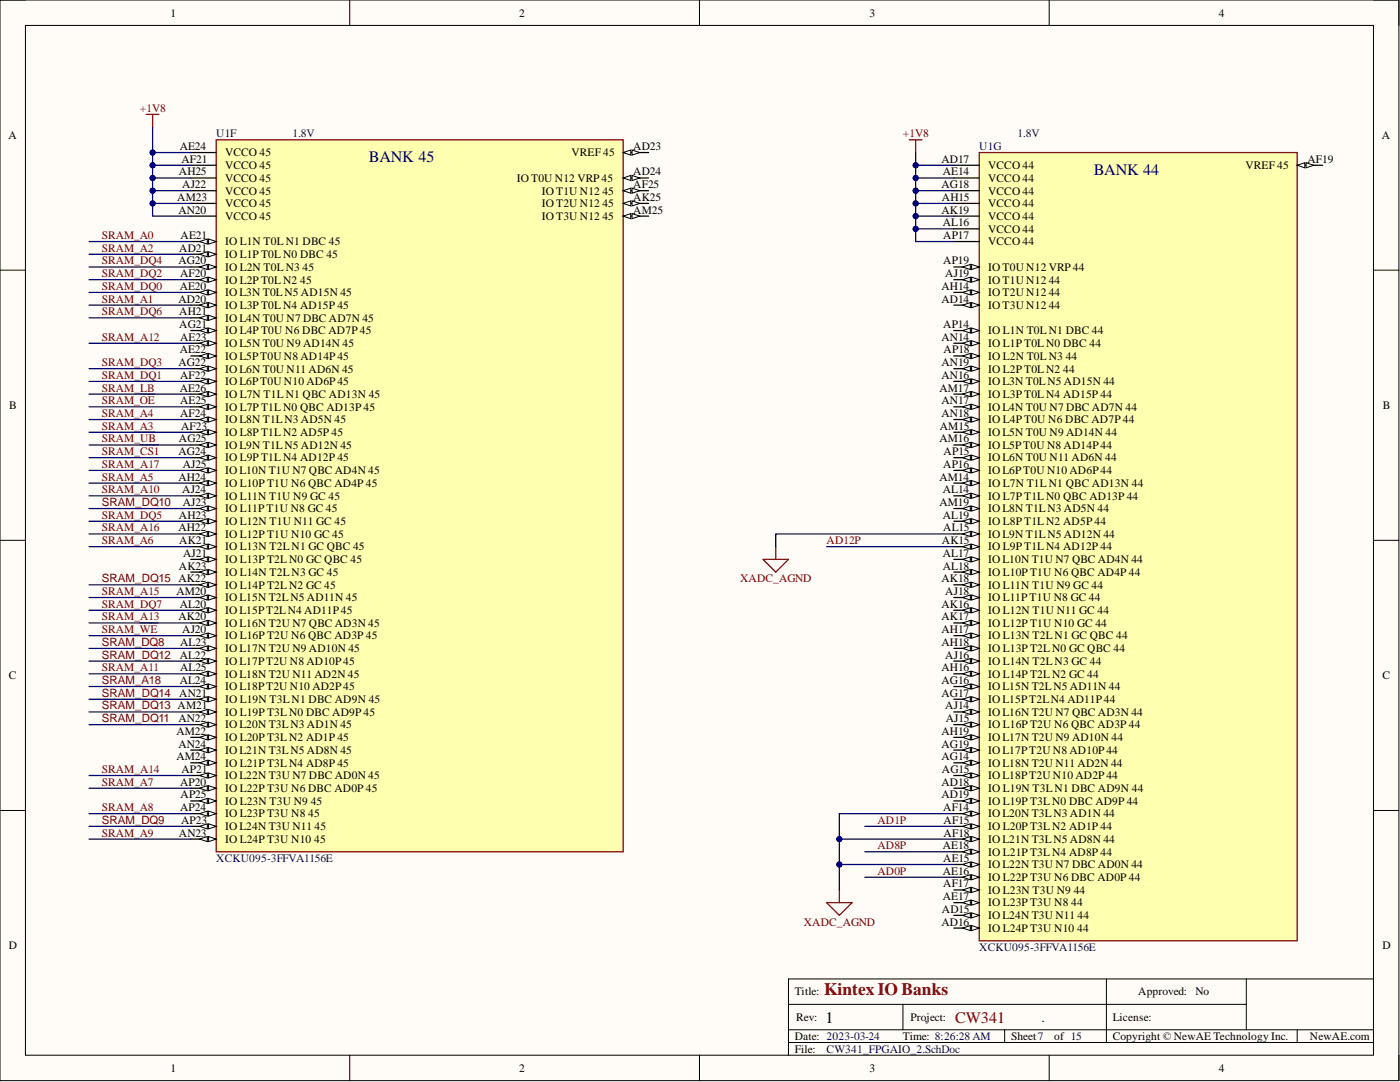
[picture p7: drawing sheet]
<svg xmlns="http://www.w3.org/2000/svg" width="279mm" height="216mm" viewBox="0 0 279 216" stroke-linecap="round" stroke-linejoin="round" font-family="sans-serif">
<defs><g id="words">
<text font-size="3.5" fill="#800000" x="164.5" y="198.6">Kintex IO Banks</text>
<g font-size="3.2" fill="#000080">
<text x="73.6" y="32.3">BANK 45</text>
<text x="218.3" y="34.8">BANK 44</text>
</g>
<text font-size="3.2" x="164.7" y="204">1</text>
<text font-size="3.2" fill="#800000" x="190.6" y="204">CW341</text>
<g font-size="2.8" fill="#000080">
<text x="184.5" y="203.9">.</text>
<text x="207.9" y="203.9">.</text>
</g>
<g font-size="2.3">
<text x="34" y="3.3">1</text>
<text x="103.6" y="3.3">2</text>
<text x="173.5" y="3.3">3</text>
<text x="243.2" y="3.3">4</text>
<text x="1.7" y="27.7">A</text>
<text x="35.9" y="29.9">AE24</text>
<text x="126.4" y="29.9">AD23</text>
<text x="275.8" y="27.7">A</text>
<text x="35.7" y="35">AH25</text>
<text x="36.2" y="32.5">AF21</text>
<text x="44.9" y="31.2">VCCO 45</text>
<text x="44.9" y="33.7">VCCO 45</text>
<text x="114" y="31.2">VREF 45</text>
<text x="126.4" y="35">AD24</text>
<text x="187.9" y="32.5">AD17</text>
<text x="188.2" y="35">AE14</text>
<text x="197.2" y="33.7">VCCO 44</text>
<text x="248.6" y="33.7">VREF 45</text>
<text x="260.9" y="32.5">AF19</text>
<text x="35.4" y="40.1">AM23</text>
<text x="36.4" y="37.5">AJ22</text>
<text x="44.9" y="36.3">VCCO 45</text>
<text x="44.9" y="38.8">VCCO 45</text>
<text x="44.9" y="41.3">VCCO 45</text>
<text x="103.1" y="36.3">IO T0U N12 VRP45</text>
<text x="108.1" y="38.8">IO T1U N12</text>
<text x="108.1" y="41.3">IO T2U N12</text>
<text x="120.2" y="38.8">45</text>
<text x="120.2" y="41.3">45</text>
<text x="126.4" y="37.5">AF25</text>
<text x="126.4" y="40.1">AK25</text>
<text x="187.9" y="37.5">AG18</text>
<text x="188" y="40.1">AH15</text>
<text x="197.2" y="36.3">VCCO 44</text>
<text x="197.2" y="38.8">VCCO 44</text>
<text x="197.2" y="41.3">VCCO 44</text>
<text x="35.6" y="42.6">AN20</text>
<text x="36" y="47.7">AE21</text>
<text x="44.9" y="43.9">VCCO 45</text>
<text x="108.1" y="43.9">IO T3U N12</text>
<text x="120.2" y="43.9">45</text>
<text x="126.4" y="42.6">AM25</text>
<text x="187.9" y="42.6">AK19</text>
<text x="188.2" y="45.2">AL16</text>
<text x="188.2" y="47.7">AP17</text>
<text x="197.2" y="43.9">VCCO 44</text>
<text x="197.2" y="46.4">VCCO 44</text>
<text x="35.6" y="52.8">AG20</text>
<text x="35.8" y="50.2">AD21</text>
<text x="44.9" y="49">IO L1N T0LN1 DBC 45</text>
<text x="44.9" y="51.5">IO L1P T0LN0 DBC 45</text>
<text x="188.2" y="52.8">AP19</text>
<text x="197.2" y="49">VCCO 44</text>
<text x="35.9" y="57.8">AE20</text>
<text x="36" y="55.3">AF20</text>
<text x="44.9" y="54">IO L2N T0LN3</text>
<text x="44.9" y="56.6">IO L2P T0LN2</text>
<text x="44.9" y="59.1">IO L3N T0LN5 AD15N 45</text>
<text x="59.9" y="56.6">45</text>
<text x="60.4" y="54">45</text>
<text x="187.9" y="57.8">AH14</text>
<text x="188.7" y="55.3">AJ19</text>
<text x="197.2" y="54">IO T0U N12 VRP44</text>
<text x="197.2" y="56.6">IO T1U N12</text>
<text x="197.2" y="59.1">IO T2U N12</text>
<text x="209.3" y="56.6">44</text>
<text x="209.3" y="59.1">44</text>
<text x="35.6" y="60.4">AD20</text>
<text x="35.8" y="62.9">AH21</text>
<text x="35.8" y="65.4">AG21</text>
<text x="44.9" y="61.6">IO L3P T0LN4 AD15P 45</text>
<text x="44.9" y="64.2">IO L4N T0U N7 DBC AD7N 45</text>
<text x="187.9" y="60.4">AD14</text>
<text x="188.2" y="65.4">AP14</text>
<text x="197.2" y="61.6">IO T3U N12</text>
<text x="209.3" y="61.6">44</text>
<text x="35.9" y="70.5">AE22</text>
<text x="36" y="68">AE23</text>
<text x="44.9" y="66.7">IO L4P T0U N6 DBC AD7P 45</text>
<text x="44.9" y="69.3">IO L5N T0U N9 AD14N 45</text>
<text x="44.9" y="71.8">IO L5PT0U N8 AD14P45</text>
<text x="187.9" y="68">AN14</text>
<text x="188.3" y="70.5">AP18</text>
<text x="197.2" y="66.7">IO L1N T0LN1 DBC 44</text>
<text x="197.2" y="69.3">IO L1P T0LN0 DBC 44</text>
<text x="197.2" y="71.8">IO L2N T0LN3</text>
<text x="212.7" y="71.8">44</text>
<text x="35.6" y="73.1">AG22</text>
<text x="36" y="75.6">AF22</text>
<text x="44.9" y="74.3">IO L6N T0U N11 AD6N 45</text>
<text x="44.9" y="76.9">IO L6PT0U N10 AD6P45</text>
<text x="187.9" y="73.1">AN19</text>
<text x="187.9" y="75.6">AN16</text>
<text x="197.2" y="74.3">IO L2P T0LN2</text>
<text x="197.2" y="76.9">IO L3N T0LN5 AD15N 44</text>
<text x="212.2" y="74.3">44</text>
<text x="1.9" y="81.6">B</text>
<text x="35.9" y="78.1">AE26</text>
<text x="36" y="80.7">AE25</text>
<text x="36" y="83.2">AF24</text>
<text x="44.9" y="79.4">IO L7N T1LN1 QBC AD13N 45</text>
<text x="44.9" y="81.9">IO L7P T1LN0 QBC AD13P 45</text>
<text x="187.5" y="78.1">AM17</text>
<text x="187.9" y="80.7">AN17</text>
<text x="187.9" y="83.2">AN18</text>
<text x="197.2" y="79.4">IO L3P T0LN4 AD15P 44</text>
<text x="197.2" y="81.9">IO L4N T0U N7 DBC AD7N 44</text>
<text x="276" y="81.6">B</text>
<text x="35.7" y="88.3">AG25</text>
<text x="36.1" y="85.7">AF23</text>
<text x="44.9" y="84.5">IO L8N T1LN3 AD5N 45</text>
<text x="44.9" y="87">IO L8P T1LN2 AD5P 45</text>
<text x="44.9" y="89.5">IO L9N T1LN5 AD12N 45</text>
<text x="187.5" y="88.3">AM16</text>
<text x="187.6" y="85.7">AM15</text>
<text x="197.2" y="84.5">IO L4P T0U N6 DBC AD7P 44</text>
<text x="197.2" y="87">IO L5N T0U N9 AD14N 44</text>
<text x="197.2" y="89.5">IO L5PT0U N8 AD14P44</text>
<text x="35.6" y="90.8">AG24</text>
<text x="35.6" y="95.9">AH24</text>
<text x="36.5" y="93.4">AJ25</text>
<text x="44.9" y="92.1">IO L9P T1LN4 AD12P 45</text>
<text x="44.9" y="94.6">IO L10N T1U N7 QBC AD4N 45</text>
<text x="187.5" y="95.9">AM14</text>
<text x="188.2" y="93.4">AP16</text>
<text x="188.3" y="90.8">AP15</text>
<text x="197.2" y="92.1">IO L6N T0U N11 AD6N 44</text>
<text x="197.2" y="94.6">IO L6PT0U N10 AD6P44</text>
<text x="36.4" y="98.4">AJ24</text>
<text x="36.5" y="101">AJ23</text>
<text x="44.9" y="97.2">IO L10P T1U N6 QBC AD4P 45</text>
<text x="44.9" y="99.7">IO L11N T1U N9 GC 45</text>
<text x="187.5" y="101">AM19</text>
<text x="188.2" y="98.4">AL14</text>
<text x="197.2" y="97.2">IO L7N T1LN1 QBC AD13N 44</text>
<text x="197.2" y="99.7">IO L7P T1LN0 QBC AD13P 44</text>
<text x="35.6" y="106">AH22</text>
<text x="35.7" y="103.5">AH23</text>
<text x="44.9" y="102.2">IO L11P T1U N8 GC 45</text>
<text x="44.9" y="104.8">IO L12N T1U N11 GC 45</text>
<text x="44.9" y="107.3">IO L12P T1U N10 GC 45</text>
<text x="188.2" y="103.5">AL19</text>
<text x="188.2" y="106">AL15</text>
<text x="197.2" y="102.2">IO L8N T1LN3 AD5N 44</text>
<text x="197.2" y="104.8">IO L8P T1LN2 AD5P 44</text>
<text x="197.2" y="107.3">IO L9N T1LN5 AD12N 44</text>
<text x="35.7" y="113.6">AK23</text>
<text x="35.8" y="108.6">AK21</text>
<text x="36.5" y="111.1">AJ21</text>
<text x="44.9" y="109.8">IO L13N T2LN1 GC QBC 45</text>
<text x="44.9" y="112.4">IO L13P T2LN0 GC QBC 45</text>
<text x="188" y="108.6">AK15</text>
<text x="188.2" y="111.1">AL17</text>
<text x="188.2" y="113.6">AL18</text>
<text x="197.2" y="109.8">IO L9P T1LN4 AD12P 44</text>
<text x="197.2" y="112.4">IO L10N T1U N7 QBC AD4N 44</text>
<text x="35.2" y="118.7">AM20</text>
<text x="44.9" y="114.9">IO L14N T2LN3 GC 45</text>
<text x="44.9" y="117.5">IO L14P T2LN2 GC 45</text>
<text x="44.9" y="120">IO L15N T2LN5 AD11N 45</text>
<text x="187.9" y="116.2">AK18</text>
<text x="188.7" y="118.7">AJ18</text>
<text x="197.2" y="114.9">IO L10P T1U N6 QBC AD4P 44</text>
<text x="197.2" y="117.5">IO L11N T1U N9 GC 44</text>
<text x="197.2" y="120">IO L11P T1U N8 GC 44</text>
<text x="35.6" y="123.8">AK20</text>
<text x="35.9" y="121.3">AL20</text>
<text x="44.9" y="122.5">IO L15PT2LN4 AD11P45</text>
<text x="44.9" y="125.1">IO L16N T2U N7 QBC AD3N 45</text>
<text x="187.9" y="121.3">AK16</text>
<text x="187.9" y="123.8">AK17</text>
<text x="197.2" y="122.5">IO L12N T1U N11 GC 44</text>
<text x="197.2" y="125.1">IO L12P T1U N10 GC 44</text>
<text x="35.9" y="131.4">AL22</text>
<text x="36" y="128.9">AL23</text>
<text x="36.4" y="126.3">AJ20</text>
<text x="44.9" y="127.6">IO L16P T2U N6 QBC AD3P 45</text>
<text x="44.9" y="130.1">IO L17N T2U N9 AD10N 45</text>
<text x="187.9" y="126.3">AH17</text>
<text x="187.9" y="128.9">AH18</text>
<text x="188.7" y="131.4">AJ16</text>
<text x="197.2" y="127.6">IO L13N T2LN1 GC QBC 44</text>
<text x="197.2" y="130.1">IO L13P T2LN0 GC QBC 44</text>
<text x="1.8" y="135.5">C</text>
<text x="35.9" y="136.5">AL24</text>
<text x="36" y="133.9">AL25</text>
<text x="44.9" y="132.7">IO L17PT2U N8 AD10P45</text>
<text x="44.9" y="135.2">IO L18N T2U N11 AD2N 45</text>
<text x="44.9" y="137.7">IO L18PT2U N10 AD2P45</text>
<text x="187.9" y="133.9">AH16</text>
<text x="187.9" y="136.5">AG16</text>
<text x="197.2" y="132.7">IO L14N T2LN3 GC 44</text>
<text x="197.2" y="135.2">IO L14P T2LN2 GC 44</text>
<text x="197.2" y="137.7">IO L15N T2LN5 AD11N 44</text>
<text x="275.9" y="135.5">C</text>
<text x="35.8" y="139">AN21</text>
<text x="44.9" y="140.3">IO L19N T3LN1 DBC AD9N 45</text>
<text x="44.9" y="142.8">IO L19P T3LN0 DBC AD9P 45</text>
<text x="187.9" y="139">AG17</text>
<text x="188.7" y="141.6">AJ14</text>
<text x="197.2" y="140.3">IO L15PT2LN4 AD11P44</text>
<text x="197.2" y="142.8">IO L16N T2U N7 QBC AD3N 44</text>
<text x="35.2" y="146.6">AM22</text>
<text x="35.6" y="144.1">AN22</text>
<text x="35.6" y="149.2">AN24</text>
<text x="44.9" y="145.4">IO L20N T3LN3 AD1N 45</text>
<text x="44.9" y="147.9">IO L20P T3LN2 AD1P 45</text>
<text x="187.9" y="146.6">AH19</text>
<text x="187.9" y="149.2">AG19</text>
<text x="188.7" y="144.1">AJ15</text>
<text x="197.2" y="145.4">IO L16P T2U N6 QBC AD3P 44</text>
<text x="197.2" y="147.9">IO L17N T2U N9 AD10N 44</text>
<text x="35.2" y="151.7">AM24</text>
<text x="36.2" y="154.2">AP21</text>
<text x="44.9" y="150.4">IO L21N T3LN5 AD8N 45</text>
<text x="44.9" y="153">IO L21P T3LN4 AD8P 45</text>
<text x="44.9" y="155.5">IO L22N T3U N7 DBC AD0N 45</text>
<text x="187.9" y="151.7">AG14</text>
<text x="188" y="154.2">AG15</text>
<text x="197.2" y="150.4">IO L17PT2U N8 AD10P44</text>
<text x="197.2" y="153">IO L18N T2U N11 AD2N 44</text>
<text x="197.2" y="155.5">IO L18PT2U N10 AD2P44</text>
<text x="36" y="156.8">AP20</text>
<text x="36" y="161.8">AP24</text>
<text x="36" y="159.3">AP25</text>
<text x="44.9" y="158">IO L22P T3U N6 DBC AD0P 45</text>
<text x="44.9" y="160.6">IO L23N T3U N9</text>
<text x="62" y="160.6">45</text>
<text x="187.9" y="156.8">AD18</text>
<text x="187.9" y="159.3">AD19</text>
<text x="188.2" y="161.8">AF14</text>
<text x="197.2" y="158">IO L19N T3LN1 DBC AD9N 44</text>
<text x="197.2" y="160.6">IO L19P T3LN0 DBC AD9P 44</text>
<text x="35.7" y="166.9">AN23</text>
<text x="36.1" y="164.4">AP23</text>
<text x="44.9" y="163.1">IO L23P T3U N8</text>
<text x="44.9" y="165.7">IO L24N T3U N11</text>
<text x="61.5" y="163.1">45</text>
<text x="62.8" y="165.7">45</text>
<text x="188.3" y="164.4">AF15</text>
<text x="188.3" y="166.9">AF18</text>
<text x="197.2" y="163.1">IO L20N T3LN3 AD1N 44</text>
<text x="197.2" y="165.7">IO L20P T3LN2 AD1P 44</text>
<text x="44.9" y="168.2">IO L24P T3U N10</text>
<text x="62.7" y="168.2">45</text>
<text x="188.2" y="169.5">AE18</text>
<text x="188.2" y="172">AE15</text>
<text x="197.2" y="168.2">IO L21N T3LN5 AD8N 44</text>
<text x="197.2" y="170.7">IO L21P T3LN4 AD8P 44</text>
<text x="197.2" y="173.3">IO L22N T3U N7 DBC AD0N 44</text>
<text x="188.2" y="174.5">AE16</text>
<text x="188.2" y="179.6">AE17</text>
<text x="188.2" y="177.1">AF17</text>
<text x="197.2" y="175.8">IO L22P T3U N6 DBC AD0P 44</text>
<text x="197.2" y="178.3">IO L23N T3U N9</text>
<text x="214.3" y="178.3">44</text>
<text x="187.9" y="184.7">AD16</text>
<text x="188" y="182.1">AD15</text>
<text x="197.2" y="180.9">IO L23P T3U N8</text>
<text x="197.2" y="183.4">IO L24N T3U N11</text>
<text x="197.2" y="185.9">IO L24P T3U N10</text>
<text x="213.8" y="180.9">44</text>
<text x="215" y="185.9">44</text>
<text x="215" y="183.4">44</text>
<text x="1.8" y="189.4">D</text>
<text x="275.9" y="189.4">D</text>
<text x="158.6" y="198.6">Title:</text>
<text x="158.9" y="203.7">Rev:</text>
<text x="181.7" y="203.7">Project:</text>
<text x="222.1" y="203.7">License:</text>
<text x="227.2" y="198.6">Approved:</text>
<text x="238.6" y="198.6">No</text>
<text x="158.6" y="207.5">Date: 2023-03-24</text>
<text x="180.2" y="207.5">Time: 8:26:28 AM</text>
<text x="201.8" y="207.5">Sheet7</text>
<text x="210.4" y="207.5">of 15</text>
<text x="222.1" y="207.5">Copyright © NewAE Technology Inc.</text>
<text x="261.4" y="207.5">NewAE.com</text>
<text x="34" y="213.9">1</text>
<text x="103.6" y="213.9">2</text>
<text x="158.6" y="210">File:</text>
<text x="173.5" y="213.9">3</text>
<text x="243.2" y="213.9">4</text>
</g>
<g font-size="2.3" fill="#800000">
<text x="27.9" y="22.3">+1V8</text>
<text x="180.2" y="27.4">+1V8</text>
<text x="20.3" y="47.7">SRAM_A0</text>
<text x="20.3" y="52.8">SRAM_DQ4</text>
<text x="20.3" y="50.2">SRAM_A2</text>
<text x="20.3" y="57.8">SRAM_DQ0</text>
<text x="20.3" y="55.3">SRAM_DQ2</text>
<text x="20.3" y="62.9">SRAM_DQ6</text>
<text x="20.3" y="60.4">SRAM_A1</text>
<text x="20.3" y="68">SRAM_A12</text>
<text x="20.3" y="75.6">SRAM_DQ1</text>
<text x="20.3" y="73.1">SRAM_DQ3</text>
<text x="20.3" y="83.2">SRAM_A4</text>
<text x="20.3" y="80.7">SRAM_OE</text>
<text x="20.3" y="78.1">SRAM_LB</text>
<text x="20.3" y="85.7">SRAM_A3</text>
<text x="20.3" y="88.3">SRAM_UB</text>
<text x="20.3" y="93.4">SRAM_A17</text>
<text x="20.3" y="95.9">SRAM_A5</text>
<text x="20.3" y="90.8">SRAM_CS1</text>
<text x="20.3" y="98.4">SRAM_A10</text>
<text x="20.3" y="101">SRAM_DQ10</text>
<text x="20.3" y="106">SRAM_A16</text>
<text x="20.3" y="103.5">SRAM_DQ5</text>
<text x="20.3" y="108.6">SRAM_A6</text>
<text x="165" y="108.6">AD12P</text>
<text x="20.3" y="118.7">SRAM_A15</text>
<text x="20.3" y="116.2">SRAM_DQ15 AK22</text>
<text x="147.7" y="116.2">XADC_AGND</text>
<text x="20.3" y="123.8">SRAM_A13</text>
<text x="20.3" y="121.3">SRAM_DQ7</text>
<text x="20.3" y="131.4">SRAM_DQ12</text>
<text x="20.3" y="126.3">SRAM_WE</text>
<text x="20.3" y="128.9">SRAM_DQ8</text>
<text x="20.3" y="133.9">SRAM_A11</text>
<text x="20.3" y="136.5">SRAM_A18</text>
<text x="20.3" y="141.6">SRAM_DQ13 AM21</text>
<text x="20.3" y="139">SRAM_DQ14</text>
<text x="20.3" y="144.1">SRAM_DQ11</text>
<text x="20.3" y="154.2">SRAM_A14</text>
<text x="20.3" y="156.8">SRAM_A7</text>
<text x="20.3" y="161.8">SRAM_A8</text>
<text x="20.3" y="166.9">SRAM_A9</text>
<text x="20.3" y="164.4">SRAM_DQ9</text>
<text x="175.1" y="164.4">AD1P</text>
<text x="175.1" y="169.5">AD8P</text>
<text x="175.1" y="174.5">AD0P</text>
<text x="160.4" y="184.7">XADC_AGND</text>
</g>
<g font-size="2.3" fill="#000080">
<text x="43.1" y="27.4">U1F</text>
<text x="58.4" y="27.4">1.8V</text>
<text x="195.4" y="29.9">U1G</text>
<text x="203" y="27.4">1.8V</text>
<text x="43.1" y="172">XCKU095-3FFVA1156E</text>
<text x="195.4" y="189.8">XCKU095-3FFVA1156E</text>
<text x="165" y="210">CW341_FPGAIO_2.SchDoc</text>
</g>
</g></defs>
<path d="M0 0h279.2v215.6h-279.2z" fill-rule="evenodd" fill="#fffcf8"/>
<path d="M0 0h279.2v215.6h-279.2z" fill="none" stroke="#000" stroke-width=".2"/>
<path d="M5.1 5.1h269v205.5h-269z" fill-rule="evenodd" fill="#fffcf8"/>
<g fill="none" stroke="#000" stroke-width=".2">
<path d="M0 0h5.1M5.1 5.1h269v205.5h-269zM69.8 0v5.1M139.6 0v5.1M209.4 0v5.1M274.1 0h5.1v5.1M0 53.9h5.1M274.1 53.9h5.1M0 107.8h5.1M274.1 107.8h5.1M0 161.7h5.1M274.1 161.7h5.1"/>
<path d="M220.8 195.3v12.7M248.7 195.3v10.2M274.1 195.3h-116.7v15.3M69.8 210.6v5M139.6 210.6v5M157.4 200.4h91.3M157.4 208h116.7M157.4 205.5h116.7M180.2 200.4v5.1M200.5 205.5v2.5M209.4 210.6v5M258.9 205.5v2.5"/>
<path d="M279.2 210.6v5"/>
</g>
<path d="M195.4 30.4h63.5v157.3h-63.5z" fill-rule="evenodd" fill="#ffffb0"/>
<path d="M195.4 30.4h63.5v157.3h-63.5z" fill="none" stroke="#800000" stroke-width=".25"/>
<path d="M190.4 33h5M190.4 35.5h5M190.4 38.1h5M190.4 40.6h5M190.4 43.1h5M190.4 45.7h5M190.4 48.2h5M190.4 53.3h5" fill="none" stroke="#000" stroke-width=".25"/>
<path d="M193.9 52.8l1.5 .5-1.5 .5z" fill="#f8fcff"/>
<path d="M193.9 52.8l1.5 .5-1.5 .5z" fill="none" stroke="#000" stroke-width=".2"/>
<path d="M192.1 53.3l1.6-.5v1z" fill="#f8fcff"/>
<path d="M192.1 53.3l1.6-.5v1z" fill="none" stroke="#000" stroke-width=".2"/>
<path d="M190.4 55.8h5" fill="none" stroke="#000" stroke-width=".25"/>
<path d="M193.9 55.3l1.5 .5-1.5 .5z" fill="#f8fcff"/>
<path d="M193.9 55.3l1.5 .5-1.5 .5z" fill="none" stroke="#000" stroke-width=".2"/>
<path d="M192.1 55.8l1.6-.5v1z" fill="#f8fcff"/>
<path d="M192.1 55.8l1.6-.5v1z" fill="none" stroke="#000" stroke-width=".2"/>
<path d="M190.4 58.3h5" fill="none" stroke="#000" stroke-width=".25"/>
<path d="M193.9 57.8l1.5 .5-1.5 .6z" fill="#f8fcff"/>
<path d="M193.9 57.8l1.5 .5-1.5 .6z" fill="none" stroke="#000" stroke-width=".2"/>
<path d="M192.1 58.3l1.6-.5v1.1z" fill="#f8fcff"/>
<path d="M192.1 58.3l1.6-.5v1.1z" fill="none" stroke="#000" stroke-width=".2"/>
<path d="M190.4 60.9h5" fill="none" stroke="#000" stroke-width=".25"/>
<path d="M193.9 60.4l1.5 .5-1.5 .5z" fill="#f8fcff"/>
<path d="M193.9 60.4l1.5 .5-1.5 .5z" fill="none" stroke="#000" stroke-width=".2"/>
<path d="M192.1 60.9l1.6-.5v1z" fill="#f8fcff"/>
<path d="M192.1 60.9l1.6-.5v1z" fill="none" stroke="#000" stroke-width=".2"/>
<path d="M190.4 66h5" fill="none" stroke="#000" stroke-width=".25"/>
<path d="M193.9 65.4l1.5 .6-1.5 .5z" fill="#f8fcff"/>
<path d="M193.9 65.4l1.5 .6-1.5 .5z" fill="none" stroke="#000" stroke-width=".2"/>
<path d="M192.1 66l1.6-.6v1.1z" fill="#f8fcff"/>
<path d="M192.1 66l1.6-.6v1.1z" fill="none" stroke="#000" stroke-width=".2"/>
<path d="M190.4 68.5h5" fill="none" stroke="#000" stroke-width=".25"/>
<path d="M193.9 68l1.5 .5-1.5 .5z" fill="#f8fcff"/>
<path d="M193.9 68l1.5 .5-1.5 .5z" fill="none" stroke="#000" stroke-width=".2"/>
<path d="M192.1 68.5l1.6-.5v1z" fill="#f8fcff"/>
<path d="M192.1 68.5l1.6-.5v1z" fill="none" stroke="#000" stroke-width=".2"/>
<path d="M190.4 71h5" fill="none" stroke="#000" stroke-width=".25"/>
<path d="M193.9 70.5l1.5 .5-1.5 .5z" fill="#f8fcff"/>
<path d="M193.9 70.5l1.5 .5-1.5 .5z" fill="none" stroke="#000" stroke-width=".2"/>
<path d="M192.1 71l1.6-.5v1z" fill="#f8fcff"/>
<path d="M192.1 71l1.6-.5v1z" fill="none" stroke="#000" stroke-width=".2"/>
<path d="M190.4 73.6h5" fill="none" stroke="#000" stroke-width=".25"/>
<path d="M193.9 73.1l1.5 .5-1.5 .5z" fill="#f8fcff"/>
<path d="M193.9 73.1l1.5 .5-1.5 .5z" fill="none" stroke="#000" stroke-width=".2"/>
<path d="M192.1 73.6l1.6-.5v1z" fill="#f8fcff"/>
<path d="M192.1 73.6l1.6-.5v1z" fill="none" stroke="#000" stroke-width=".2"/>
<path d="M190.4 76.1h5" fill="none" stroke="#000" stroke-width=".25"/>
<path d="M193.9 75.6l1.5 .5-1.5 .5z" fill="#f8fcff"/>
<path d="M193.9 75.6l1.5 .5-1.5 .5z" fill="none" stroke="#000" stroke-width=".2"/>
<path d="M192.1 76.1l1.6-.5v1z" fill="#f8fcff"/>
<path d="M192.1 76.1l1.6-.5v1z" fill="none" stroke="#000" stroke-width=".2"/>
<path d="M190.4 78.6h5" fill="none" stroke="#000" stroke-width=".25"/>
<path d="M193.9 78.1l1.5 .5-1.5 .5z" fill="#f8fcff"/>
<path d="M193.9 78.1l1.5 .5-1.5 .5z" fill="none" stroke="#000" stroke-width=".2"/>
<path d="M192.1 78.6l1.6-.5v1z" fill="#f8fcff"/>
<path d="M192.1 78.6l1.6-.5v1z" fill="none" stroke="#000" stroke-width=".2"/>
<path d="M190.4 81.2h5" fill="none" stroke="#000" stroke-width=".25"/>
<path d="M193.9 80.7l1.5 .5-1.5 .5z" fill="#f8fcff"/>
<path d="M193.9 80.7l1.5 .5-1.5 .5z" fill="none" stroke="#000" stroke-width=".2"/>
<path d="M192.1 81.2l1.6-.5v1z" fill="#f8fcff"/>
<path d="M192.1 81.2l1.6-.5v1z" fill="none" stroke="#000" stroke-width=".2"/>
<path d="M190.4 83.7h5" fill="none" stroke="#000" stroke-width=".25"/>
<path d="M193.9 83.2l1.5 .5-1.5 .5z" fill="#f8fcff"/>
<path d="M193.9 83.2l1.5 .5-1.5 .5z" fill="none" stroke="#000" stroke-width=".2"/>
<path d="M192.1 83.7l1.6-.5v1z" fill="#f8fcff"/>
<path d="M192.1 83.7l1.6-.5v1z" fill="none" stroke="#000" stroke-width=".2"/>
<path d="M190.4 86.3h5" fill="none" stroke="#000" stroke-width=".25"/>
<path d="M193.9 85.7l1.5 .6-1.5 .5z" fill="#f8fcff"/>
<path d="M193.9 85.7l1.5 .6-1.5 .5z" fill="none" stroke="#000" stroke-width=".2"/>
<path d="M192.1 86.3l1.6-.6v1.1z" fill="#f8fcff"/>
<path d="M192.1 86.3l1.6-.6v1.1z" fill="none" stroke="#000" stroke-width=".2"/>
<path d="M190.4 88.8h5" fill="none" stroke="#000" stroke-width=".25"/>
<path d="M193.9 88.3l1.5 .5-1.5 .5z" fill="#f8fcff"/>
<path d="M193.9 88.3l1.5 .5-1.5 .5z" fill="none" stroke="#000" stroke-width=".2"/>
<path d="M192.1 88.8l1.6-.5v1z" fill="#f8fcff"/>
<path d="M192.1 88.8l1.6-.5v1z" fill="none" stroke="#000" stroke-width=".2"/>
<path d="M190.4 91.3h5" fill="none" stroke="#000" stroke-width=".25"/>
<path d="M193.9 90.8l1.5 .5-1.5 .5z" fill="#f8fcff"/>
<path d="M193.9 90.8l1.5 .5-1.5 .5z" fill="none" stroke="#000" stroke-width=".2"/>
<path d="M192.1 91.3l1.6-.5v1z" fill="#f8fcff"/>
<path d="M192.1 91.3l1.6-.5v1z" fill="none" stroke="#000" stroke-width=".2"/>
<path d="M190.4 93.9h5" fill="none" stroke="#000" stroke-width=".25"/>
<path d="M193.9 93.4l1.5 .5-1.5 .5z" fill="#f8fcff"/>
<path d="M193.9 93.4l1.5 .5-1.5 .5z" fill="none" stroke="#000" stroke-width=".2"/>
<path d="M192.1 93.9l1.6-.5v1z" fill="#f8fcff"/>
<path d="M192.1 93.9l1.6-.5v1z" fill="none" stroke="#000" stroke-width=".2"/>
<path d="M190.4 96.4h5" fill="none" stroke="#000" stroke-width=".25"/>
<path d="M193.9 95.9l1.5 .5-1.5 .5z" fill="#f8fcff"/>
<path d="M193.9 95.9l1.5 .5-1.5 .5z" fill="none" stroke="#000" stroke-width=".2"/>
<path d="M192.1 96.4l1.6-.5v1z" fill="#f8fcff"/>
<path d="M192.1 96.4l1.6-.5v1z" fill="none" stroke="#000" stroke-width=".2"/>
<path d="M190.4 98.9h5" fill="none" stroke="#000" stroke-width=".25"/>
<path d="M193.9 98.4l1.5 .5-1.5 .5z" fill="#f8fcff"/>
<path d="M193.9 98.4l1.5 .5-1.5 .5z" fill="none" stroke="#000" stroke-width=".2"/>
<path d="M192.1 98.9l1.6-.5v1z" fill="#f8fcff"/>
<path d="M192.1 98.9l1.6-.5v1z" fill="none" stroke="#000" stroke-width=".2"/>
<path d="M190.4 101.5h5" fill="none" stroke="#000" stroke-width=".25"/>
<path d="M193.9 101l1.5 .5-1.5 .5z" fill="#f8fcff"/>
<path d="M193.9 101l1.5 .5-1.5 .5z" fill="none" stroke="#000" stroke-width=".2"/>
<path d="M192.1 101.5l1.6-.5v1z" fill="#f8fcff"/>
<path d="M192.1 101.5l1.6-.5v1z" fill="none" stroke="#000" stroke-width=".2"/>
<path d="M190.4 104h5" fill="none" stroke="#000" stroke-width=".25"/>
<path d="M193.9 103.5l1.5 .5-1.5 .5z" fill="#f8fcff"/>
<path d="M193.9 103.5l1.5 .5-1.5 .5z" fill="none" stroke="#000" stroke-width=".2"/>
<path d="M192.1 104l1.6-.5v1z" fill="#f8fcff"/>
<path d="M192.1 104l1.6-.5v1z" fill="none" stroke="#000" stroke-width=".2"/>
<path d="M190.4 106.5h5" fill="none" stroke="#000" stroke-width=".25"/>
<path d="M193.9 106l1.5 .5-1.5 .6z" fill="#f8fcff"/>
<path d="M193.9 106l1.5 .5-1.5 .6z" fill="none" stroke="#000" stroke-width=".2"/>
<path d="M192.1 106.5l1.6-.5v1.1z" fill="#f8fcff"/>
<path d="M192.1 106.5l1.6-.5v1.1z" fill="none" stroke="#000" stroke-width=".2"/>
<path d="M190.4 109.1h5" fill="none" stroke="#000" stroke-width=".25"/>
<path d="M193.9 108.6l1.5 .5-1.5 .5z" fill="#f8fcff"/>
<path d="M193.9 108.6l1.5 .5-1.5 .5z" fill="none" stroke="#000" stroke-width=".2"/>
<path d="M192.1 109.1l1.6-.5v1z" fill="#f8fcff"/>
<path d="M192.1 109.1l1.6-.5v1z" fill="none" stroke="#000" stroke-width=".2"/>
<path d="M190.4 111.6h5" fill="none" stroke="#000" stroke-width=".25"/>
<path d="M193.9 111.1l1.5 .5-1.5 .5z" fill="#f8fcff"/>
<path d="M193.9 111.1l1.5 .5-1.5 .5z" fill="none" stroke="#000" stroke-width=".2"/>
<path d="M192.1 111.6l1.6-.5v1z" fill="#f8fcff"/>
<path d="M192.1 111.6l1.6-.5v1z" fill="none" stroke="#000" stroke-width=".2"/>
<path d="M190.4 114.2h5" fill="none" stroke="#000" stroke-width=".25"/>
<path d="M193.9 113.6l1.5 .6-1.5 .5z" fill="#f8fcff"/>
<path d="M193.9 113.6l1.5 .6-1.5 .5z" fill="none" stroke="#000" stroke-width=".2"/>
<path d="M192.1 114.2l1.6-.6v1.1z" fill="#f8fcff"/>
<path d="M192.1 114.2l1.6-.6v1.1z" fill="none" stroke="#000" stroke-width=".2"/>
<path d="M190.4 116.7h5" fill="none" stroke="#000" stroke-width=".25"/>
<path d="M193.9 116.2l1.5 .5-1.5 .5z" fill="#f8fcff"/>
<path d="M193.9 116.2l1.5 .5-1.5 .5z" fill="none" stroke="#000" stroke-width=".2"/>
<path d="M192.1 116.7l1.6-.5v1z" fill="#f8fcff"/>
<path d="M192.1 116.7l1.6-.5v1z" fill="none" stroke="#000" stroke-width=".2"/>
<path d="M190.4 119.2h5" fill="none" stroke="#000" stroke-width=".25"/>
<path d="M193.9 118.7l1.5 .5-1.5 .5z" fill="#f8fcff"/>
<path d="M193.9 118.7l1.5 .5-1.5 .5z" fill="none" stroke="#000" stroke-width=".2"/>
<path d="M192.1 119.2l1.6-.5v1z" fill="#f8fcff"/>
<path d="M192.1 119.2l1.6-.5v1z" fill="none" stroke="#000" stroke-width=".2"/>
<path d="M190.4 121.8h5" fill="none" stroke="#000" stroke-width=".25"/>
<path d="M193.9 121.3l1.5 .5-1.5 .5z" fill="#f8fcff"/>
<path d="M193.9 121.3l1.5 .5-1.5 .5z" fill="none" stroke="#000" stroke-width=".2"/>
<path d="M192.1 121.8l1.6-.5v1z" fill="#f8fcff"/>
<path d="M192.1 121.8l1.6-.5v1z" fill="none" stroke="#000" stroke-width=".2"/>
<path d="M190.4 124.3h5" fill="none" stroke="#000" stroke-width=".25"/>
<path d="M193.9 123.8l1.5 .5-1.5 .5z" fill="#f8fcff"/>
<path d="M193.9 123.8l1.5 .5-1.5 .5z" fill="none" stroke="#000" stroke-width=".2"/>
<path d="M192.1 124.3l1.6-.5v1z" fill="#f8fcff"/>
<path d="M192.1 124.3l1.6-.5v1z" fill="none" stroke="#000" stroke-width=".2"/>
<path d="M190.4 126.8h5" fill="none" stroke="#000" stroke-width=".25"/>
<path d="M193.9 126.3l1.5 .5-1.5 .5z" fill="#f8fcff"/>
<path d="M193.9 126.3l1.5 .5-1.5 .5z" fill="none" stroke="#000" stroke-width=".2"/>
<path d="M192.1 126.8l1.6-.5v1z" fill="#f8fcff"/>
<path d="M192.1 126.8l1.6-.5v1z" fill="none" stroke="#000" stroke-width=".2"/>
<path d="M190.4 129.4h5" fill="none" stroke="#000" stroke-width=".25"/>
<path d="M193.9 128.9l1.5 .5-1.5 .5z" fill="#f8fcff"/>
<path d="M193.9 128.9l1.5 .5-1.5 .5z" fill="none" stroke="#000" stroke-width=".2"/>
<path d="M192.1 129.4l1.6-.5v1z" fill="#f8fcff"/>
<path d="M192.1 129.4l1.6-.5v1z" fill="none" stroke="#000" stroke-width=".2"/>
<path d="M190.4 131.9h5" fill="none" stroke="#000" stroke-width=".25"/>
<path d="M193.9 131.4l1.5 .5-1.5 .5z" fill="#f8fcff"/>
<path d="M193.9 131.4l1.5 .5-1.5 .5z" fill="none" stroke="#000" stroke-width=".2"/>
<path d="M192.1 131.9l1.6-.5v1z" fill="#f8fcff"/>
<path d="M192.1 131.9l1.6-.5v1z" fill="none" stroke="#000" stroke-width=".2"/>
<path d="M190.4 134.5h5" fill="none" stroke="#000" stroke-width=".25"/>
<path d="M193.9 133.9l1.5 .6-1.5 .5z" fill="#f8fcff"/>
<path d="M193.9 133.9l1.5 .6-1.5 .5z" fill="none" stroke="#000" stroke-width=".2"/>
<path d="M192.1 134.5l1.6-.6v1.1z" fill="#f8fcff"/>
<path d="M192.1 134.5l1.6-.6v1.1z" fill="none" stroke="#000" stroke-width=".2"/>
<path d="M190.4 137h5" fill="none" stroke="#000" stroke-width=".25"/>
<path d="M193.9 136.5l1.5 .5-1.5 .5z" fill="#f8fcff"/>
<path d="M193.9 136.5l1.5 .5-1.5 .5z" fill="none" stroke="#000" stroke-width=".2"/>
<path d="M192.1 137l1.6-.5v1z" fill="#f8fcff"/>
<path d="M192.1 137l1.6-.5v1z" fill="none" stroke="#000" stroke-width=".2"/>
<path d="M190.4 139.5h5" fill="none" stroke="#000" stroke-width=".25"/>
<path d="M193.9 139l1.5 .5-1.5 .5z" fill="#f8fcff"/>
<path d="M193.9 139l1.5 .5-1.5 .5z" fill="none" stroke="#000" stroke-width=".2"/>
<path d="M192.1 139.5l1.6-.5v1z" fill="#f8fcff"/>
<path d="M192.1 139.5l1.6-.5v1z" fill="none" stroke="#000" stroke-width=".2"/>
<path d="M190.4 142.1h5" fill="none" stroke="#000" stroke-width=".25"/>
<path d="M193.9 141.6l1.5 .5-1.5 .5z" fill="#f8fcff"/>
<path d="M193.9 141.6l1.5 .5-1.5 .5z" fill="none" stroke="#000" stroke-width=".2"/>
<path d="M192.1 142.1l1.6-.5v1z" fill="#f8fcff"/>
<path d="M192.1 142.1l1.6-.5v1z" fill="none" stroke="#000" stroke-width=".2"/>
<path d="M190.4 144.6h5" fill="none" stroke="#000" stroke-width=".25"/>
<path d="M193.9 144.1l1.5 .5-1.5 .5z" fill="#f8fcff"/>
<path d="M193.9 144.1l1.5 .5-1.5 .5z" fill="none" stroke="#000" stroke-width=".2"/>
<path d="M192.1 144.6l1.6-.5v1z" fill="#f8fcff"/>
<path d="M192.1 144.6l1.6-.5v1z" fill="none" stroke="#000" stroke-width=".2"/>
<path d="M190.4 147.1h5" fill="none" stroke="#000" stroke-width=".25"/>
<path d="M193.9 146.6l1.5 .5-1.5 .5z" fill="#f8fcff"/>
<path d="M193.9 146.6l1.5 .5-1.5 .5z" fill="none" stroke="#000" stroke-width=".2"/>
<path d="M192.1 147.1l1.6-.5v1z" fill="#f8fcff"/>
<path d="M192.1 147.1l1.6-.5v1z" fill="none" stroke="#000" stroke-width=".2"/>
<path d="M190.4 149.7h5" fill="none" stroke="#000" stroke-width=".25"/>
<path d="M193.9 149.2l1.5 .5-1.5 .5z" fill="#f8fcff"/>
<path d="M193.9 149.2l1.5 .5-1.5 .5z" fill="none" stroke="#000" stroke-width=".2"/>
<path d="M192.1 149.7l1.6-.5v1z" fill="#f8fcff"/>
<path d="M192.1 149.7l1.6-.5v1z" fill="none" stroke="#000" stroke-width=".2"/>
<path d="M190.4 152.2h5" fill="none" stroke="#000" stroke-width=".25"/>
<path d="M193.9 151.7l1.5 .5-1.5 .5z" fill="#f8fcff"/>
<path d="M193.9 151.7l1.5 .5-1.5 .5z" fill="none" stroke="#000" stroke-width=".2"/>
<path d="M192.1 152.2l1.6-.5v1z" fill="#f8fcff"/>
<path d="M192.1 152.2l1.6-.5v1z" fill="none" stroke="#000" stroke-width=".2"/>
<path d="M190.4 154.7h5" fill="none" stroke="#000" stroke-width=".25"/>
<path d="M193.9 154.2l1.5 .5-1.5 .6z" fill="#f8fcff"/>
<path d="M193.9 154.2l1.5 .5-1.5 .6z" fill="none" stroke="#000" stroke-width=".2"/>
<path d="M192.1 154.7l1.6-.5v1.1z" fill="#f8fcff"/>
<path d="M192.1 154.7l1.6-.5v1.1z" fill="none" stroke="#000" stroke-width=".2"/>
<path d="M190.4 157.3h5" fill="none" stroke="#000" stroke-width=".25"/>
<path d="M193.9 156.8l1.5 .5-1.5 .5z" fill="#f8fcff"/>
<path d="M193.9 156.8l1.5 .5-1.5 .5z" fill="none" stroke="#000" stroke-width=".2"/>
<path d="M192.1 157.3l1.6-.5v1z" fill="#f8fcff"/>
<path d="M192.1 157.3l1.6-.5v1z" fill="none" stroke="#000" stroke-width=".2"/>
<path d="M190.4 159.8h5" fill="none" stroke="#000" stroke-width=".25"/>
<path d="M193.9 159.3l1.5 .5-1.5 .5z" fill="#f8fcff"/>
<path d="M193.9 159.3l1.5 .5-1.5 .5z" fill="none" stroke="#000" stroke-width=".2"/>
<path d="M192.1 159.8l1.6-.5v1z" fill="#f8fcff"/>
<path d="M192.1 159.8l1.6-.5v1z" fill="none" stroke="#000" stroke-width=".2"/>
<path d="M190.4 162.4h5" fill="none" stroke="#000" stroke-width=".25"/>
<path d="M193.9 161.8l1.5 .6-1.5 .5z" fill="#f8fcff"/>
<path d="M193.9 161.8l1.5 .6-1.5 .5z" fill="none" stroke="#000" stroke-width=".2"/>
<path d="M192.1 162.4l1.6-.6v1.1z" fill="#f8fcff"/>
<path d="M192.1 162.4l1.6-.6v1.1z" fill="none" stroke="#000" stroke-width=".2"/>
<path d="M190.4 164.9h5" fill="none" stroke="#000" stroke-width=".25"/>
<path d="M193.9 164.4l1.5 .5-1.5 .5z" fill="#f8fcff"/>
<path d="M193.9 164.4l1.5 .5-1.5 .5z" fill="none" stroke="#000" stroke-width=".2"/>
<path d="M192.1 164.9l1.6-.5v1z" fill="#f8fcff"/>
<path d="M192.1 164.9l1.6-.5v1z" fill="none" stroke="#000" stroke-width=".2"/>
<path d="M190.4 167.4h5" fill="none" stroke="#000" stroke-width=".25"/>
<path d="M193.9 166.9l1.5 .5-1.5 .5z" fill="#f8fcff"/>
<path d="M193.9 166.9l1.5 .5-1.5 .5z" fill="none" stroke="#000" stroke-width=".2"/>
<path d="M192.1 167.4l1.6-.5v1z" fill="#f8fcff"/>
<path d="M192.1 167.4l1.6-.5v1z" fill="none" stroke="#000" stroke-width=".2"/>
<path d="M190.4 170h5" fill="none" stroke="#000" stroke-width=".25"/>
<path d="M193.9 169.5l1.5 .5-1.5 .5z" fill="#f8fcff"/>
<path d="M193.9 169.5l1.5 .5-1.5 .5z" fill="none" stroke="#000" stroke-width=".2"/>
<path d="M192.1 170l1.6-.5v1z" fill="#f8fcff"/>
<path d="M192.1 170l1.6-.5v1z" fill="none" stroke="#000" stroke-width=".2"/>
<path d="M190.4 172.5h5" fill="none" stroke="#000" stroke-width=".25"/>
<path d="M193.9 172l1.5 .5-1.5 .5z" fill="#f8fcff"/>
<path d="M193.9 172l1.5 .5-1.5 .5z" fill="none" stroke="#000" stroke-width=".2"/>
<path d="M192.1 172.5l1.6-.5v1z" fill="#f8fcff"/>
<path d="M192.1 172.5l1.6-.5v1z" fill="none" stroke="#000" stroke-width=".2"/>
<path d="M190.4 175h5" fill="none" stroke="#000" stroke-width=".25"/>
<path d="M193.9 174.5l1.5 .5-1.5 .5z" fill="#f8fcff"/>
<path d="M193.9 174.5l1.5 .5-1.5 .5z" fill="none" stroke="#000" stroke-width=".2"/>
<path d="M192.1 175l1.6-.5v1z" fill="#f8fcff"/>
<path d="M192.1 175l1.6-.5v1z" fill="none" stroke="#000" stroke-width=".2"/>
<path d="M190.4 177.6h5" fill="none" stroke="#000" stroke-width=".25"/>
<path d="M193.9 177.1l1.5 .5-1.5 .5z" fill="#f8fcff"/>
<path d="M193.9 177.1l1.5 .5-1.5 .5z" fill="none" stroke="#000" stroke-width=".2"/>
<path d="M192.1 177.6l1.6-.5v1z" fill="#f8fcff"/>
<path d="M192.1 177.6l1.6-.5v1z" fill="none" stroke="#000" stroke-width=".2"/>
<path d="M190.4 180.1h5" fill="none" stroke="#000" stroke-width=".25"/>
<path d="M193.9 179.6l1.5 .5-1.5 .5z" fill="#f8fcff"/>
<path d="M193.9 179.6l1.5 .5-1.5 .5z" fill="none" stroke="#000" stroke-width=".2"/>
<path d="M192.1 180.1l1.6-.5v1z" fill="#f8fcff"/>
<path d="M192.1 180.1l1.6-.5v1z" fill="none" stroke="#000" stroke-width=".2"/>
<path d="M190.4 182.6h5" fill="none" stroke="#000" stroke-width=".25"/>
<path d="M193.9 182.1l1.5 .5-1.5 .6z" fill="#f8fcff"/>
<path d="M193.9 182.1l1.5 .5-1.5 .6z" fill="none" stroke="#000" stroke-width=".2"/>
<path d="M192.1 182.6l1.6-.5v1.1z" fill="#f8fcff"/>
<path d="M192.1 182.6l1.6-.5v1.1z" fill="none" stroke="#000" stroke-width=".2"/>
<path d="M190.4 185.2h5" fill="none" stroke="#000" stroke-width=".25"/>
<path d="M193.9 184.7l1.5 .5-1.5 .5z" fill="#f8fcff"/>
<path d="M193.9 184.7l1.5 .5-1.5 .5z" fill="none" stroke="#000" stroke-width=".2"/>
<path d="M192.1 185.2l1.6-.5v1z" fill="#f8fcff"/>
<path d="M192.1 185.2l1.6-.5v1z" fill="none" stroke="#000" stroke-width=".2"/>
<path d="M258.9 33h5.1" fill="none" stroke="#000" stroke-width=".25"/>
<path d="M258.9 33l1.5-.5v1z" fill="#f8fcff"/>
<path d="M258.9 33l1.5-.5v1z" fill="none" stroke="#000" stroke-width=".2"/>
<path d="M260.7 32.5l1.5 .5-1.5 .5z" fill="#f8fcff"/>
<path d="M260.7 32.5l1.5 .5-1.5 .5z" fill="none" stroke="#000" stroke-width=".2"/>
<g fill="none" stroke="#800000" stroke-width=".25">
<path d="M29.2 22.8h2.5M30.5 22.8v2.6M181.5 27.9h2.5M182.7 27.9v2.5M27.9 78.6h3.1M27.9 76.1h2.9M27.9 88.8h3.7M27.9 86.3h3.1M152.3 111.6h5.1l-2.6 2.6zM154.8 109.1v2.5M27.9 124.3h3.6M167.5 177.6v2.5"/>
<path d="M165 180.1h5l-2.5 2.5z"/>
</g>
<path d="M43.1 27.9h81.3v142.1h-81.3z" fill-rule="evenodd" fill="#ffffb0"/>
<path d="M43.1 27.9h81.3v142.1h-81.3z" fill="none" stroke="#800000" stroke-width=".25"/>
<path d="M38.1 30.4h5M38.1 33h5M38.1 35.5h5M38.1 38.1h5M38.1 40.6h5M38.1 43.1h5M38.1 48.2h5" fill="none" stroke="#000" stroke-width=".25"/>
<path d="M41.6 47.7l1.5 .5-1.5 .5z" fill="#f8fcff"/>
<path d="M41.6 47.7l1.5 .5-1.5 .5z" fill="none" stroke="#000" stroke-width=".2"/>
<path d="M39.8 48.2l1.6-.5v1z" fill="#f8fcff"/>
<path d="M39.8 48.2l1.6-.5v1z" fill="none" stroke="#000" stroke-width=".2"/>
<path d="M38.1 50.7h5" fill="none" stroke="#000" stroke-width=".25"/>
<path d="M41.6 50.2l1.5 .5-1.5 .5z" fill="#f8fcff"/>
<path d="M41.6 50.2l1.5 .5-1.5 .5z" fill="none" stroke="#000" stroke-width=".2"/>
<path d="M39.8 50.7l1.6-.5v1z" fill="#f8fcff"/>
<path d="M39.8 50.7l1.6-.5v1z" fill="none" stroke="#000" stroke-width=".2"/>
<path d="M38.1 53.3h5" fill="none" stroke="#000" stroke-width=".25"/>
<path d="M41.6 52.8l1.5 .5-1.5 .5z" fill="#f8fcff"/>
<path d="M41.6 52.8l1.5 .5-1.5 .5z" fill="none" stroke="#000" stroke-width=".2"/>
<path d="M39.8 53.3l1.6-.5v1z" fill="#f8fcff"/>
<path d="M39.8 53.3l1.6-.5v1z" fill="none" stroke="#000" stroke-width=".2"/>
<path d="M38.1 55.8h5" fill="none" stroke="#000" stroke-width=".25"/>
<path d="M41.6 55.3l1.5 .5-1.5 .5z" fill="#f8fcff"/>
<path d="M41.6 55.3l1.5 .5-1.5 .5z" fill="none" stroke="#000" stroke-width=".2"/>
<path d="M39.8 55.8l1.6-.5v1z" fill="#f8fcff"/>
<path d="M39.8 55.8l1.6-.5v1z" fill="none" stroke="#000" stroke-width=".2"/>
<path d="M38.1 58.3h5" fill="none" stroke="#000" stroke-width=".25"/>
<path d="M41.6 57.8l1.5 .5-1.5 .6z" fill="#f8fcff"/>
<path d="M41.6 57.8l1.5 .5-1.5 .6z" fill="none" stroke="#000" stroke-width=".2"/>
<path d="M39.8 58.3l1.6-.5v1.1z" fill="#f8fcff"/>
<path d="M39.8 58.3l1.6-.5v1.1z" fill="none" stroke="#000" stroke-width=".2"/>
<path d="M38.1 60.9h5" fill="none" stroke="#000" stroke-width=".25"/>
<path d="M41.6 60.4l1.5 .5-1.5 .5z" fill="#f8fcff"/>
<path d="M41.6 60.4l1.5 .5-1.5 .5z" fill="none" stroke="#000" stroke-width=".2"/>
<path d="M39.8 60.9l1.6-.5v1z" fill="#f8fcff"/>
<path d="M39.8 60.9l1.6-.5v1z" fill="none" stroke="#000" stroke-width=".2"/>
<path d="M38.1 63.4h5" fill="none" stroke="#000" stroke-width=".25"/>
<path d="M41.6 62.9l1.5 .5-1.5 .5z" fill="#f8fcff"/>
<path d="M41.6 62.9l1.5 .5-1.5 .5z" fill="none" stroke="#000" stroke-width=".2"/>
<path d="M39.8 63.4l1.6-.5v1z" fill="#f8fcff"/>
<path d="M39.8 63.4l1.6-.5v1z" fill="none" stroke="#000" stroke-width=".2"/>
<path d="M38.1 66h5" fill="none" stroke="#000" stroke-width=".25"/>
<path d="M41.6 65.4l1.5 .6-1.5 .5z" fill="#f8fcff"/>
<path d="M41.6 65.4l1.5 .6-1.5 .5z" fill="none" stroke="#000" stroke-width=".2"/>
<path d="M39.8 66l1.6-.6v1.1z" fill="#f8fcff"/>
<path d="M39.8 66l1.6-.6v1.1z" fill="none" stroke="#000" stroke-width=".2"/>
<path d="M38.1 68.5h5" fill="none" stroke="#000" stroke-width=".25"/>
<path d="M41.6 68l1.5 .5-1.5 .5z" fill="#f8fcff"/>
<path d="M41.6 68l1.5 .5-1.5 .5z" fill="none" stroke="#000" stroke-width=".2"/>
<path d="M39.8 68.5l1.6-.5v1z" fill="#f8fcff"/>
<path d="M39.8 68.5l1.6-.5v1z" fill="none" stroke="#000" stroke-width=".2"/>
<path d="M38.1 71h5" fill="none" stroke="#000" stroke-width=".25"/>
<path d="M41.6 70.5l1.5 .5-1.5 .5z" fill="#f8fcff"/>
<path d="M41.6 70.5l1.5 .5-1.5 .5z" fill="none" stroke="#000" stroke-width=".2"/>
<path d="M39.8 71l1.6-.5v1z" fill="#f8fcff"/>
<path d="M39.8 71l1.6-.5v1z" fill="none" stroke="#000" stroke-width=".2"/>
<path d="M38.1 73.6h5" fill="none" stroke="#000" stroke-width=".25"/>
<path d="M41.6 73.1l1.5 .5-1.5 .5z" fill="#f8fcff"/>
<path d="M41.6 73.1l1.5 .5-1.5 .5z" fill="none" stroke="#000" stroke-width=".2"/>
<path d="M39.8 73.6l1.6-.5v1z" fill="#f8fcff"/>
<path d="M39.8 73.6l1.6-.5v1z" fill="none" stroke="#000" stroke-width=".2"/>
<path d="M38.1 76.1h5" fill="none" stroke="#000" stroke-width=".25"/>
<path d="M41.6 75.6l1.5 .5-1.5 .5z" fill="#f8fcff"/>
<path d="M41.6 75.6l1.5 .5-1.5 .5z" fill="none" stroke="#000" stroke-width=".2"/>
<path d="M39.8 76.1l1.6-.5v1z" fill="#f8fcff"/>
<path d="M39.8 76.1l1.6-.5v1z" fill="none" stroke="#000" stroke-width=".2"/>
<path d="M38.1 78.6h5" fill="none" stroke="#000" stroke-width=".25"/>
<path d="M41.6 78.1l1.5 .5-1.5 .5z" fill="#f8fcff"/>
<path d="M41.6 78.1l1.5 .5-1.5 .5z" fill="none" stroke="#000" stroke-width=".2"/>
<path d="M39.8 78.6l1.6-.5v1z" fill="#f8fcff"/>
<path d="M39.8 78.6l1.6-.5v1z" fill="none" stroke="#000" stroke-width=".2"/>
<path d="M38.1 81.2h5" fill="none" stroke="#000" stroke-width=".25"/>
<path d="M41.6 80.7l1.5 .5-1.5 .5z" fill="#f8fcff"/>
<path d="M41.6 80.7l1.5 .5-1.5 .5z" fill="none" stroke="#000" stroke-width=".2"/>
<path d="M39.8 81.2l1.6-.5v1z" fill="#f8fcff"/>
<path d="M39.8 81.2l1.6-.5v1z" fill="none" stroke="#000" stroke-width=".2"/>
<path d="M38.1 83.7h5" fill="none" stroke="#000" stroke-width=".25"/>
<path d="M41.6 83.2l1.5 .5-1.5 .5z" fill="#f8fcff"/>
<path d="M41.6 83.2l1.5 .5-1.5 .5z" fill="none" stroke="#000" stroke-width=".2"/>
<path d="M39.8 83.7l1.6-.5v1z" fill="#f8fcff"/>
<path d="M39.8 83.7l1.6-.5v1z" fill="none" stroke="#000" stroke-width=".2"/>
<path d="M38.1 86.3h5" fill="none" stroke="#000" stroke-width=".25"/>
<path d="M41.6 85.7l1.5 .6-1.5 .5z" fill="#f8fcff"/>
<path d="M41.6 85.7l1.5 .6-1.5 .5z" fill="none" stroke="#000" stroke-width=".2"/>
<path d="M39.8 86.3l1.6-.6v1.1z" fill="#f8fcff"/>
<path d="M39.8 86.3l1.6-.6v1.1z" fill="none" stroke="#000" stroke-width=".2"/>
<path d="M38.1 88.8h5" fill="none" stroke="#000" stroke-width=".25"/>
<path d="M41.6 88.3l1.5 .5-1.5 .5z" fill="#f8fcff"/>
<path d="M41.6 88.3l1.5 .5-1.5 .5z" fill="none" stroke="#000" stroke-width=".2"/>
<path d="M39.8 88.8l1.6-.5v1z" fill="#f8fcff"/>
<path d="M39.8 88.8l1.6-.5v1z" fill="none" stroke="#000" stroke-width=".2"/>
<path d="M38.1 91.3h5" fill="none" stroke="#000" stroke-width=".25"/>
<path d="M41.6 90.8l1.5 .5-1.5 .5z" fill="#f8fcff"/>
<path d="M41.6 90.8l1.5 .5-1.5 .5z" fill="none" stroke="#000" stroke-width=".2"/>
<path d="M39.8 91.3l1.6-.5v1z" fill="#f8fcff"/>
<path d="M39.8 91.3l1.6-.5v1z" fill="none" stroke="#000" stroke-width=".2"/>
<path d="M38.1 93.9h5" fill="none" stroke="#000" stroke-width=".25"/>
<path d="M41.6 93.4l1.5 .5-1.5 .5z" fill="#f8fcff"/>
<path d="M41.6 93.4l1.5 .5-1.5 .5z" fill="none" stroke="#000" stroke-width=".2"/>
<path d="M39.8 93.9l1.6-.5v1z" fill="#f8fcff"/>
<path d="M39.8 93.9l1.6-.5v1z" fill="none" stroke="#000" stroke-width=".2"/>
<path d="M38.1 96.4h5" fill="none" stroke="#000" stroke-width=".25"/>
<path d="M41.6 95.9l1.5 .5-1.5 .5z" fill="#f8fcff"/>
<path d="M41.6 95.9l1.5 .5-1.5 .5z" fill="none" stroke="#000" stroke-width=".2"/>
<path d="M39.8 96.4l1.6-.5v1z" fill="#f8fcff"/>
<path d="M39.8 96.4l1.6-.5v1z" fill="none" stroke="#000" stroke-width=".2"/>
<path d="M38.1 98.9h5" fill="none" stroke="#000" stroke-width=".25"/>
<path d="M41.6 98.4l1.5 .5-1.5 .5z" fill="#f8fcff"/>
<path d="M41.6 98.4l1.5 .5-1.5 .5z" fill="none" stroke="#000" stroke-width=".2"/>
<path d="M39.8 98.9l1.6-.5v1z" fill="#f8fcff"/>
<path d="M39.8 98.9l1.6-.5v1z" fill="none" stroke="#000" stroke-width=".2"/>
<path d="M38.1 101.5h5" fill="none" stroke="#000" stroke-width=".25"/>
<path d="M41.6 101l1.5 .5-1.5 .5z" fill="#f8fcff"/>
<path d="M41.6 101l1.5 .5-1.5 .5z" fill="none" stroke="#000" stroke-width=".2"/>
<path d="M39.8 101.5l1.6-.5v1z" fill="#f8fcff"/>
<path d="M39.8 101.5l1.6-.5v1z" fill="none" stroke="#000" stroke-width=".2"/>
<path d="M38.1 104h5" fill="none" stroke="#000" stroke-width=".25"/>
<path d="M41.6 103.5l1.5 .5-1.5 .5z" fill="#f8fcff"/>
<path d="M41.6 103.5l1.5 .5-1.5 .5z" fill="none" stroke="#000" stroke-width=".2"/>
<path d="M39.8 104l1.6-.5v1z" fill="#f8fcff"/>
<path d="M39.8 104l1.6-.5v1z" fill="none" stroke="#000" stroke-width=".2"/>
<path d="M38.1 106.5h5" fill="none" stroke="#000" stroke-width=".25"/>
<path d="M41.6 106l1.5 .5-1.5 .6z" fill="#f8fcff"/>
<path d="M41.6 106l1.5 .5-1.5 .6z" fill="none" stroke="#000" stroke-width=".2"/>
<path d="M39.8 106.5l1.6-.5v1.1z" fill="#f8fcff"/>
<path d="M39.8 106.5l1.6-.5v1.1z" fill="none" stroke="#000" stroke-width=".2"/>
<path d="M38.1 109.1h5" fill="none" stroke="#000" stroke-width=".25"/>
<path d="M41.6 108.6l1.5 .5-1.5 .5z" fill="#f8fcff"/>
<path d="M41.6 108.6l1.5 .5-1.5 .5z" fill="none" stroke="#000" stroke-width=".2"/>
<path d="M39.8 109.1l1.6-.5v1z" fill="#f8fcff"/>
<path d="M39.8 109.1l1.6-.5v1z" fill="none" stroke="#000" stroke-width=".2"/>
<path d="M38.1 111.6h5" fill="none" stroke="#000" stroke-width=".25"/>
<path d="M41.6 111.1l1.5 .5-1.5 .5z" fill="#f8fcff"/>
<path d="M41.6 111.1l1.5 .5-1.5 .5z" fill="none" stroke="#000" stroke-width=".2"/>
<path d="M39.8 111.6l1.6-.5v1z" fill="#f8fcff"/>
<path d="M39.8 111.6l1.6-.5v1z" fill="none" stroke="#000" stroke-width=".2"/>
<path d="M38.1 114.2h5" fill="none" stroke="#000" stroke-width=".25"/>
<path d="M41.6 113.6l1.5 .6-1.5 .5z" fill="#f8fcff"/>
<path d="M41.6 113.6l1.5 .6-1.5 .5z" fill="none" stroke="#000" stroke-width=".2"/>
<path d="M39.8 114.2l1.6-.6v1.1z" fill="#f8fcff"/>
<path d="M39.8 114.2l1.6-.6v1.1z" fill="none" stroke="#000" stroke-width=".2"/>
<path d="M38.1 116.7h5" fill="none" stroke="#000" stroke-width=".25"/>
<path d="M41.6 116.2l1.5 .5-1.5 .5z" fill="#f8fcff"/>
<path d="M41.6 116.2l1.5 .5-1.5 .5z" fill="none" stroke="#000" stroke-width=".2"/>
<path d="M39.8 116.7l1.6-.5v1z" fill="#f8fcff"/>
<path d="M39.8 116.7l1.6-.5v1z" fill="none" stroke="#000" stroke-width=".2"/>
<path d="M38.1 119.2h5" fill="none" stroke="#000" stroke-width=".25"/>
<path d="M41.6 118.7l1.5 .5-1.5 .5z" fill="#f8fcff"/>
<path d="M41.6 118.7l1.5 .5-1.5 .5z" fill="none" stroke="#000" stroke-width=".2"/>
<path d="M39.8 119.2l1.6-.5v1z" fill="#f8fcff"/>
<path d="M39.8 119.2l1.6-.5v1z" fill="none" stroke="#000" stroke-width=".2"/>
<path d="M38.1 121.8h5" fill="none" stroke="#000" stroke-width=".25"/>
<path d="M41.6 121.3l1.5 .5-1.5 .5z" fill="#f8fcff"/>
<path d="M41.6 121.3l1.5 .5-1.5 .5z" fill="none" stroke="#000" stroke-width=".2"/>
<path d="M39.8 121.8l1.6-.5v1z" fill="#f8fcff"/>
<path d="M39.8 121.8l1.6-.5v1z" fill="none" stroke="#000" stroke-width=".2"/>
<path d="M38.1 124.3h5" fill="none" stroke="#000" stroke-width=".25"/>
<path d="M41.6 123.8l1.5 .5-1.5 .5z" fill="#f8fcff"/>
<path d="M41.6 123.8l1.5 .5-1.5 .5z" fill="none" stroke="#000" stroke-width=".2"/>
<path d="M39.8 124.3l1.6-.5v1z" fill="#f8fcff"/>
<path d="M39.8 124.3l1.6-.5v1z" fill="none" stroke="#000" stroke-width=".2"/>
<path d="M38.1 126.8h5" fill="none" stroke="#000" stroke-width=".25"/>
<path d="M41.6 126.3l1.5 .5-1.5 .5z" fill="#f8fcff"/>
<path d="M41.6 126.3l1.5 .5-1.5 .5z" fill="none" stroke="#000" stroke-width=".2"/>
<path d="M39.8 126.8l1.6-.5v1z" fill="#f8fcff"/>
<path d="M39.8 126.8l1.6-.5v1z" fill="none" stroke="#000" stroke-width=".2"/>
<path d="M38.1 129.4h5" fill="none" stroke="#000" stroke-width=".25"/>
<path d="M41.6 128.9l1.5 .5-1.5 .5z" fill="#f8fcff"/>
<path d="M41.6 128.9l1.5 .5-1.5 .5z" fill="none" stroke="#000" stroke-width=".2"/>
<path d="M39.8 129.4l1.6-.5v1z" fill="#f8fcff"/>
<path d="M39.8 129.4l1.6-.5v1z" fill="none" stroke="#000" stroke-width=".2"/>
<path d="M38.1 131.9h5" fill="none" stroke="#000" stroke-width=".25"/>
<path d="M41.6 131.4l1.5 .5-1.5 .5z" fill="#f8fcff"/>
<path d="M41.6 131.4l1.5 .5-1.5 .5z" fill="none" stroke="#000" stroke-width=".2"/>
<path d="M39.8 131.9l1.6-.5v1z" fill="#f8fcff"/>
<path d="M39.8 131.9l1.6-.5v1z" fill="none" stroke="#000" stroke-width=".2"/>
<path d="M38.1 134.5h5" fill="none" stroke="#000" stroke-width=".25"/>
<path d="M41.6 133.9l1.5 .6-1.5 .5z" fill="#f8fcff"/>
<path d="M41.6 133.9l1.5 .6-1.5 .5z" fill="none" stroke="#000" stroke-width=".2"/>
<path d="M39.8 134.5l1.6-.6v1.1z" fill="#f8fcff"/>
<path d="M39.8 134.5l1.6-.6v1.1z" fill="none" stroke="#000" stroke-width=".2"/>
<path d="M38.1 137h5" fill="none" stroke="#000" stroke-width=".25"/>
<path d="M41.6 136.5l1.5 .5-1.5 .5z" fill="#f8fcff"/>
<path d="M41.6 136.5l1.5 .5-1.5 .5z" fill="none" stroke="#000" stroke-width=".2"/>
<path d="M39.8 137l1.6-.5v1z" fill="#f8fcff"/>
<path d="M39.8 137l1.6-.5v1z" fill="none" stroke="#000" stroke-width=".2"/>
<path d="M38.1 139.5h5" fill="none" stroke="#000" stroke-width=".25"/>
<path d="M41.6 139l1.5 .5-1.5 .5z" fill="#f8fcff"/>
<path d="M41.6 139l1.5 .5-1.5 .5z" fill="none" stroke="#000" stroke-width=".2"/>
<path d="M39.8 139.5l1.6-.5v1z" fill="#f8fcff"/>
<path d="M39.8 139.5l1.6-.5v1z" fill="none" stroke="#000" stroke-width=".2"/>
<path d="M38.1 142.1h5" fill="none" stroke="#000" stroke-width=".25"/>
<path d="M41.6 141.6l1.5 .5-1.5 .5z" fill="#f8fcff"/>
<path d="M41.6 141.6l1.5 .5-1.5 .5z" fill="none" stroke="#000" stroke-width=".2"/>
<path d="M39.8 142.1l1.6-.5v1z" fill="#f8fcff"/>
<path d="M39.8 142.1l1.6-.5v1z" fill="none" stroke="#000" stroke-width=".2"/>
<path d="M38.1 144.6h5" fill="none" stroke="#000" stroke-width=".25"/>
<path d="M41.6 144.1l1.5 .5-1.5 .5z" fill="#f8fcff"/>
<path d="M41.6 144.1l1.5 .5-1.5 .5z" fill="none" stroke="#000" stroke-width=".2"/>
<path d="M39.8 144.6l1.6-.5v1z" fill="#f8fcff"/>
<path d="M39.8 144.6l1.6-.5v1z" fill="none" stroke="#000" stroke-width=".2"/>
<path d="M38.1 147.1h5" fill="none" stroke="#000" stroke-width=".25"/>
<path d="M41.6 146.6l1.5 .5-1.5 .5z" fill="#f8fcff"/>
<path d="M41.6 146.6l1.5 .5-1.5 .5z" fill="none" stroke="#000" stroke-width=".2"/>
<path d="M39.8 147.1l1.6-.5v1z" fill="#f8fcff"/>
<path d="M39.8 147.1l1.6-.5v1z" fill="none" stroke="#000" stroke-width=".2"/>
<path d="M38.1 149.7h5" fill="none" stroke="#000" stroke-width=".25"/>
<path d="M41.6 149.2l1.5 .5-1.5 .5z" fill="#f8fcff"/>
<path d="M41.6 149.2l1.5 .5-1.5 .5z" fill="none" stroke="#000" stroke-width=".2"/>
<path d="M39.8 149.7l1.6-.5v1z" fill="#f8fcff"/>
<path d="M39.8 149.7l1.6-.5v1z" fill="none" stroke="#000" stroke-width=".2"/>
<path d="M38.1 152.2h5" fill="none" stroke="#000" stroke-width=".25"/>
<path d="M41.6 151.7l1.5 .5-1.5 .5z" fill="#f8fcff"/>
<path d="M41.6 151.7l1.5 .5-1.5 .5z" fill="none" stroke="#000" stroke-width=".2"/>
<path d="M39.8 152.2l1.6-.5v1z" fill="#f8fcff"/>
<path d="M39.8 152.2l1.6-.5v1z" fill="none" stroke="#000" stroke-width=".2"/>
<path d="M38.1 154.7h5" fill="none" stroke="#000" stroke-width=".25"/>
<path d="M41.6 154.2l1.5 .5-1.5 .6z" fill="#f8fcff"/>
<path d="M41.6 154.2l1.5 .5-1.5 .6z" fill="none" stroke="#000" stroke-width=".2"/>
<path d="M39.8 154.7l1.6-.5v1.1z" fill="#f8fcff"/>
<path d="M39.8 154.7l1.6-.5v1.1z" fill="none" stroke="#000" stroke-width=".2"/>
<path d="M38.1 157.3h5" fill="none" stroke="#000" stroke-width=".25"/>
<path d="M41.6 156.8l1.5 .5-1.5 .5z" fill="#f8fcff"/>
<path d="M41.6 156.8l1.5 .5-1.5 .5z" fill="none" stroke="#000" stroke-width=".2"/>
<path d="M39.8 157.3l1.6-.5v1z" fill="#f8fcff"/>
<path d="M39.8 157.3l1.6-.5v1z" fill="none" stroke="#000" stroke-width=".2"/>
<path d="M38.1 159.8h5" fill="none" stroke="#000" stroke-width=".25"/>
<path d="M41.6 159.3l1.5 .5-1.5 .5z" fill="#f8fcff"/>
<path d="M41.6 159.3l1.5 .5-1.5 .5z" fill="none" stroke="#000" stroke-width=".2"/>
<path d="M39.8 159.8l1.6-.5v1z" fill="#f8fcff"/>
<path d="M39.8 159.8l1.6-.5v1z" fill="none" stroke="#000" stroke-width=".2"/>
<path d="M38.1 162.4h5" fill="none" stroke="#000" stroke-width=".25"/>
<path d="M41.6 161.8l1.5 .6-1.5 .5z" fill="#f8fcff"/>
<path d="M41.6 161.8l1.5 .6-1.5 .5z" fill="none" stroke="#000" stroke-width=".2"/>
<path d="M39.8 162.4l1.6-.6v1.1z" fill="#f8fcff"/>
<path d="M39.8 162.4l1.6-.6v1.1z" fill="none" stroke="#000" stroke-width=".2"/>
<path d="M38.1 164.9h5" fill="none" stroke="#000" stroke-width=".25"/>
<path d="M41.6 164.4l1.5 .5-1.5 .5z" fill="#f8fcff"/>
<path d="M41.6 164.4l1.5 .5-1.5 .5z" fill="none" stroke="#000" stroke-width=".2"/>
<path d="M39.8 164.9l1.6-.5v1z" fill="#f8fcff"/>
<path d="M39.8 164.9l1.6-.5v1z" fill="none" stroke="#000" stroke-width=".2"/>
<path d="M38.1 167.4h5" fill="none" stroke="#000" stroke-width=".25"/>
<path d="M41.6 166.9l1.5 .5-1.5 .5z" fill="#f8fcff"/>
<path d="M41.6 166.9l1.5 .5-1.5 .5z" fill="none" stroke="#000" stroke-width=".2"/>
<path d="M39.8 167.4l1.6-.5v1z" fill="#f8fcff"/>
<path d="M39.8 167.4l1.6-.5v1z" fill="none" stroke="#000" stroke-width=".2"/>
<path d="M124.4 30.4h5" fill="none" stroke="#000" stroke-width=".25"/>
<path d="M124.4 30.4l1.5-.5v1z" fill="#f8fcff"/>
<path d="M124.4 30.4l1.5-.5v1z" fill="none" stroke="#000" stroke-width=".2"/>
<path d="M126.1 29.9l1.6 .5-1.6 .5z" fill="#f8fcff"/>
<path d="M126.1 29.9l1.6 .5-1.6 .5z" fill="none" stroke="#000" stroke-width=".2"/>
<path d="M124.4 35.5h5" fill="none" stroke="#000" stroke-width=".25"/>
<path d="M124.4 35.5l1.5-.5v1z" fill="#f8fcff"/>
<path d="M124.4 35.5l1.5-.5v1z" fill="none" stroke="#000" stroke-width=".2"/>
<path d="M126.1 35l1.6 .5-1.6 .5z" fill="#f8fcff"/>
<path d="M126.1 35l1.6 .5-1.6 .5z" fill="none" stroke="#000" stroke-width=".2"/>
<path d="M124.4 38.1h5" fill="none" stroke="#000" stroke-width=".25"/>
<path d="M124.4 38.1l1.5-.6v1.1z" fill="#f8fcff"/>
<path d="M124.4 38.1l1.5-.6v1.1z" fill="none" stroke="#000" stroke-width=".2"/>
<path d="M126.1 37.5l1.6 .6-1.6 .5z" fill="#f8fcff"/>
<path d="M126.1 37.5l1.6 .6-1.6 .5z" fill="none" stroke="#000" stroke-width=".2"/>
<path d="M124.4 40.6h5" fill="none" stroke="#000" stroke-width=".25"/>
<path d="M124.4 40.6l1.5-.5v1z" fill="#f8fcff"/>
<path d="M124.4 40.6l1.5-.5v1z" fill="none" stroke="#000" stroke-width=".2"/>
<path d="M126.1 40.1l1.6 .5-1.6 .5z" fill="#f8fcff"/>
<path d="M126.1 40.1l1.6 .5-1.6 .5z" fill="none" stroke="#000" stroke-width=".2"/>
<path d="M124.4 43.1h5" fill="none" stroke="#000" stroke-width=".25"/>
<path d="M124.4 43.1l1.5-.5v1z" fill="#f8fcff"/>
<path d="M124.4 43.1l1.5-.5v1z" fill="none" stroke="#000" stroke-width=".2"/>
<path d="M126.1 42.6l1.6 .5-1.6 .5z" fill="#f8fcff"/>
<path d="M126.1 42.6l1.6 .5-1.6 .5z" fill="none" stroke="#000" stroke-width=".2"/>
<path d="M182.7 33h7.7M172.6 175h17.8M172.6 170h17.8M172.6 164.9h17.8" fill="none" stroke="#000080" stroke-width=".25"/>
<circle cx="182.7" cy="33" r=".51" fill="#000080"/>
<circle cx="182.7" cy="33" r=".51" fill="none" stroke="#000080" stroke-width=".2"/>
<path d="M182.7 35.5h7.7" fill="none" stroke="#000080" stroke-width=".25"/>
<circle cx="182.7" cy="35.5" r=".51" fill="#000080"/>
<circle cx="182.7" cy="35.5" r=".51" fill="none" stroke="#000080" stroke-width=".2"/>
<path d="M182.7 40.6h7.7" fill="none" stroke="#000080" stroke-width=".25"/>
<circle cx="182.7" cy="40.6" r=".51" fill="#000080"/>
<circle cx="182.7" cy="40.6" r=".51" fill="none" stroke="#000080" stroke-width=".2"/>
<path d="M182.7 43.1h7.7" fill="none" stroke="#000080" stroke-width=".25"/>
<circle cx="182.7" cy="43.1" r=".51" fill="#000080"/>
<circle cx="182.7" cy="43.1" r=".51" fill="none" stroke="#000080" stroke-width=".2"/>
<path d="M182.7 45.7h7.7" fill="none" stroke="#000080" stroke-width=".25"/>
<circle cx="182.7" cy="45.7" r=".51" fill="#000080"/>
<circle cx="182.7" cy="45.7" r=".51" fill="none" stroke="#000080" stroke-width=".2"/>
<path d="M182.7 38.1h7.7" fill="none" stroke="#000080" stroke-width=".25"/>
<circle cx="182.7" cy="38.1" r=".51" fill="#000080"/>
<circle cx="182.7" cy="38.1" r=".51" fill="none" stroke="#000080" stroke-width=".2"/>
<path d="M30.5 30.4h7.6" fill="none" stroke="#000080" stroke-width=".25"/>
<circle cx="30.5" cy="30.4" r=".51" fill="#000080"/>
<circle cx="30.5" cy="30.4" r=".51" fill="none" stroke="#000080" stroke-width=".2"/>
<path d="M30.5 35.5h7.6" fill="none" stroke="#000080" stroke-width=".25"/>
<circle cx="30.5" cy="35.5" r=".51" fill="#000080"/>
<circle cx="30.5" cy="35.5" r=".51" fill="none" stroke="#000080" stroke-width=".2"/>
<path d="M30.5 38.1h7.6" fill="none" stroke="#000080" stroke-width=".25"/>
<circle cx="30.5" cy="38.1" r=".51" fill="#000080"/>
<circle cx="30.5" cy="38.1" r=".51" fill="none" stroke="#000080" stroke-width=".2"/>
<path d="M30.5 40.6h7.6" fill="none" stroke="#000080" stroke-width=".25"/>
<circle cx="30.5" cy="40.6" r=".51" fill="#000080"/>
<circle cx="30.5" cy="40.6" r=".51" fill="none" stroke="#000080" stroke-width=".2"/>
<path d="M30.5 33h7.6" fill="none" stroke="#000080" stroke-width=".25"/>
<circle cx="30.5" cy="33" r=".51" fill="#000080"/>
<circle cx="30.5" cy="33" r=".51" fill="none" stroke="#000080" stroke-width=".2"/>
<path d="M182.7 30.4v17.8h7.7" fill="none" stroke="#000080" stroke-width=".25"/>
<circle cx="182.7" cy="45.7" r=".51" fill="#000080"/>
<circle cx="182.7" cy="45.7" r=".51" fill="none" stroke="#000080" stroke-width=".2"/>
<circle cx="182.7" cy="43.1" r=".51" fill="#000080"/>
<circle cx="182.7" cy="43.1" r=".51" fill="none" stroke="#000080" stroke-width=".2"/>
<circle cx="182.7" cy="40.6" r=".51" fill="#000080"/>
<circle cx="182.7" cy="40.6" r=".51" fill="none" stroke="#000080" stroke-width=".2"/>
<circle cx="182.7" cy="38.1" r=".51" fill="#000080"/>
<circle cx="182.7" cy="38.1" r=".51" fill="none" stroke="#000080" stroke-width=".2"/>
<circle cx="182.7" cy="35.5" r=".51" fill="#000080"/>
<circle cx="182.7" cy="35.5" r=".51" fill="none" stroke="#000080" stroke-width=".2"/>
<circle cx="182.7" cy="33" r=".51" fill="#000080"/>
<circle cx="182.7" cy="33" r=".51" fill="none" stroke="#000080" stroke-width=".2"/>
<path d="M165 109.1h25.4M190.4 162.4h-22.9v15.2" fill="none" stroke="#000080" stroke-width=".25"/>
<circle cx="167.5" cy="167.4" r=".51" fill="#000080"/>
<circle cx="167.5" cy="167.4" r=".51" fill="none" stroke="#000080" stroke-width=".2"/>
<circle cx="167.5" cy="172.5" r=".51" fill="#000080"/>
<circle cx="167.5" cy="172.5" r=".51" fill="none" stroke="#000080" stroke-width=".2"/>
<path d="M167.5 167.4h22.9" fill="none" stroke="#000080" stroke-width=".25"/>
<circle cx="167.5" cy="167.4" r=".51" fill="#000080"/>
<circle cx="167.5" cy="167.4" r=".51" fill="none" stroke="#000080" stroke-width=".2"/>
<path d="M167.5 172.5h22.9" fill="none" stroke="#000080" stroke-width=".25"/>
<circle cx="167.5" cy="172.5" r=".51" fill="#000080"/>
<circle cx="167.5" cy="172.5" r=".51" fill="none" stroke="#000080" stroke-width=".2"/>
<g fill="none" stroke="#000080" stroke-width=".25">
<path d="M30.5 25.4v17.7h7.6M17.8 53.3h20.3M17.8 55.8h20.3M17.8 58.3h20.3M17.8 50.7h20.3M17.8 48.2h20.3M17.8 68.5h20.3M17.8 63.4h20.3M17.8 73.6h20.3M17.8 76.1h20.3M17.8 60.9h20.3M17.8 78.6h20.3"/>
<path d="M17.8 93.9h20.3M17.8 96.4h20.3M17.8 83.7h20.3M17.8 86.3h20.3M17.8 98.9h20.3M17.8 91.3h20.3M17.8 81.2h20.3M17.8 88.8h20.3M17.8 106.5h20.3M17.8 119.2h20.3M17.8 104h20.3M17.8 109.1h20.3"/>
<path d="M17.8 101.5h20.3M17.8 116.7h20.3M190.4 106.5h-35.6v2.6M17.8 124.3h20.3M17.8 121.8h20.3M17.8 134.5h20.3M17.8 137h20.3M17.8 131.9h20.3M17.8 139.5h20.3M17.8 126.8h20.3M17.8 129.4h20.3M17.8 154.7h20.3"/>
<path d="M17.8 157.3h20.3M17.8 144.6h20.3M17.8 142.1h20.3M17.8 167.4h20.3M17.8 162.4h20.3M17.8 164.9h20.3"/>
</g>
<circle cx="30.5" cy="40.6" r=".51" fill="#000080"/>
<circle cx="30.5" cy="40.6" r=".51" fill="none" stroke="#000080" stroke-width=".2"/>
<circle cx="30.5" cy="38.1" r=".51" fill="#000080"/>
<circle cx="30.5" cy="38.1" r=".51" fill="none" stroke="#000080" stroke-width=".2"/>
<circle cx="30.5" cy="35.5" r=".51" fill="#000080"/>
<circle cx="30.5" cy="35.5" r=".51" fill="none" stroke="#000080" stroke-width=".2"/>
<circle cx="30.5" cy="33" r=".51" fill="#000080"/>
<circle cx="30.5" cy="33" r=".51" fill="none" stroke="#000080" stroke-width=".2"/>
<circle cx="30.5" cy="30.4" r=".51" fill="#000080"/>
<circle cx="30.5" cy="30.4" r=".51" fill="none" stroke="#000080" stroke-width=".2"/>
<use href="#words"/>
</svg>
